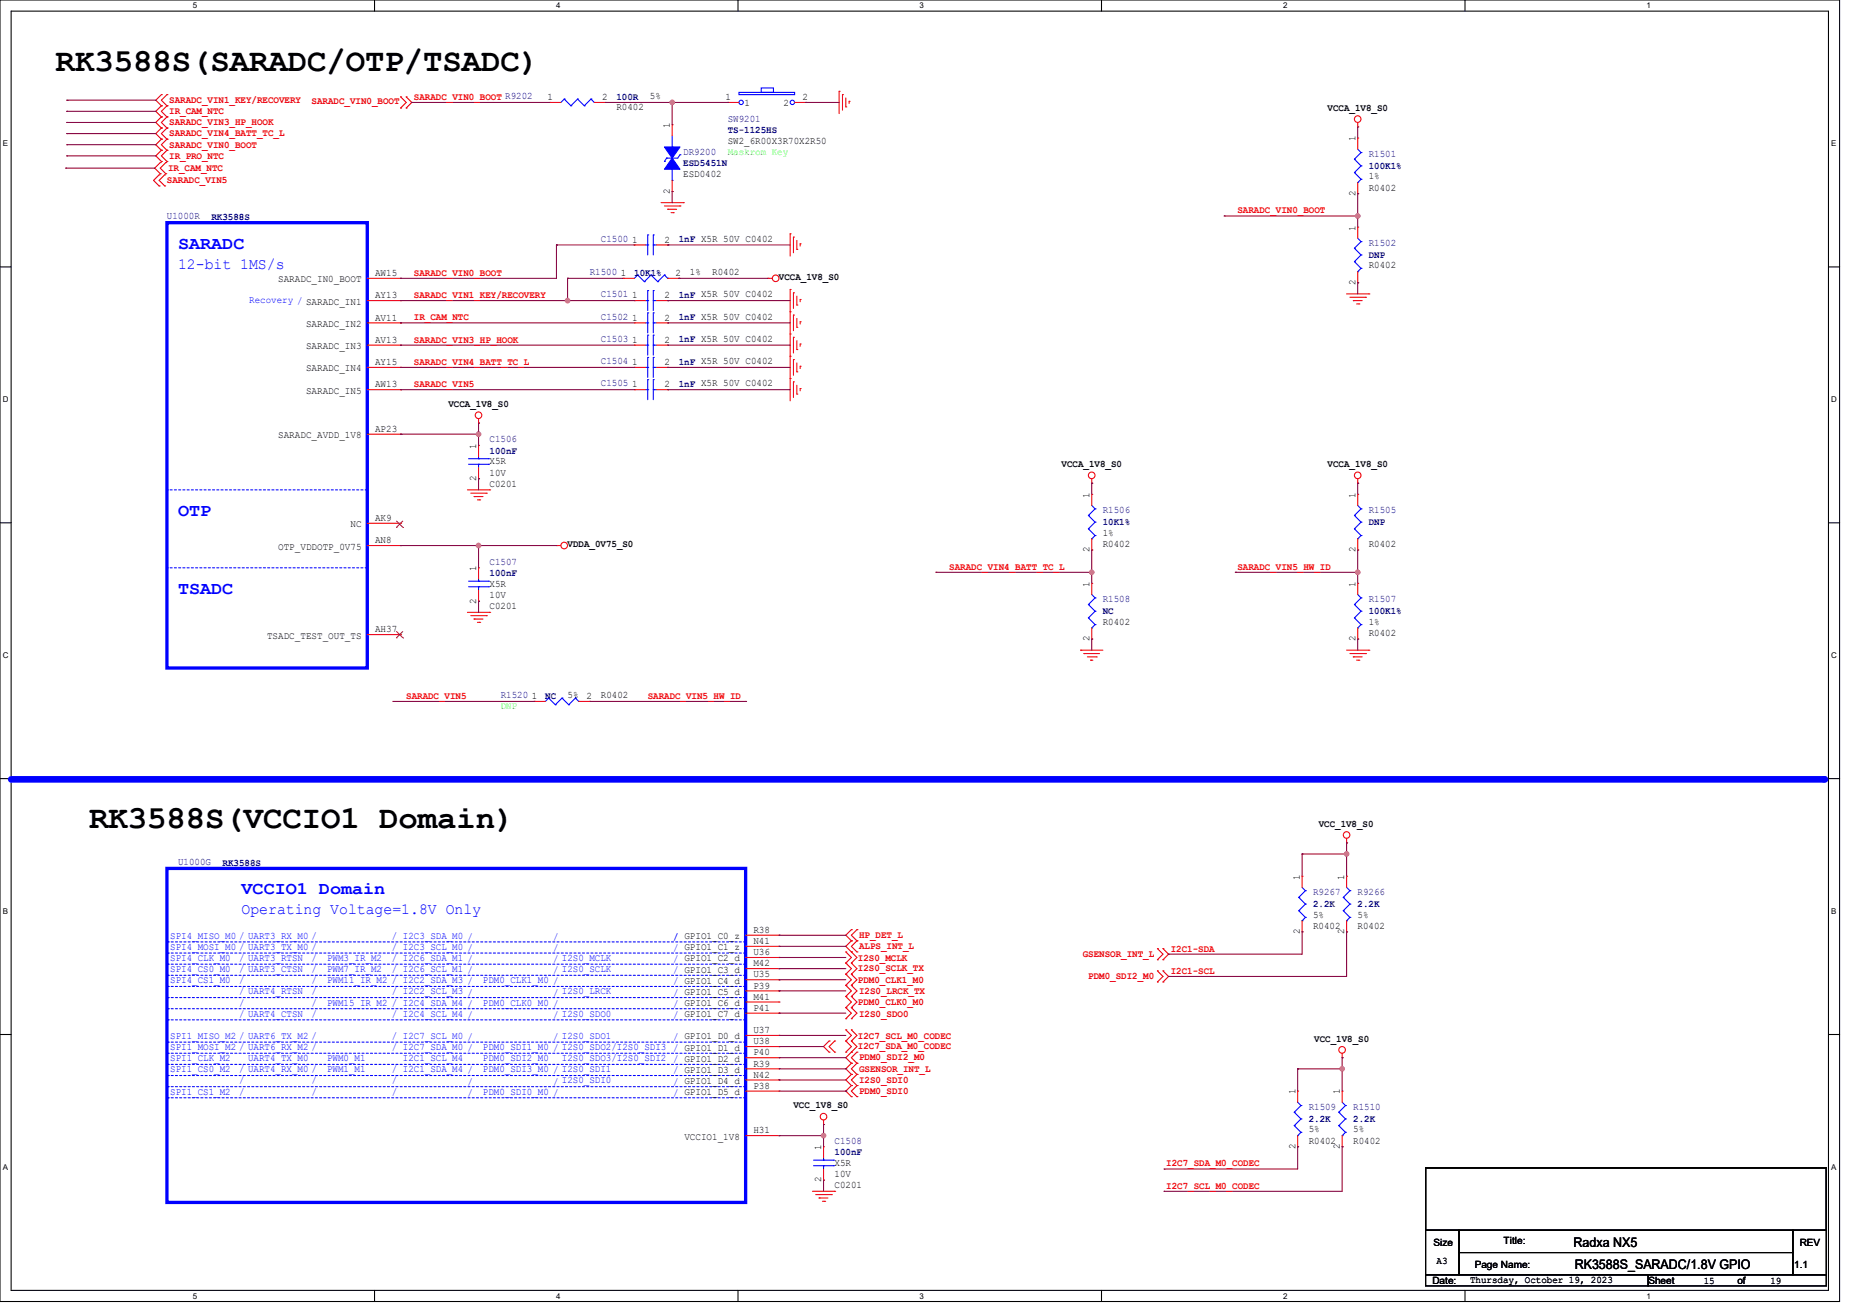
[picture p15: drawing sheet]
<svg xmlns="http://www.w3.org/2000/svg" width="297mm" height="210mm" viewBox="0 0 297 210" stroke-linecap="round" stroke-linejoin="round" font-family="sans-serif">
<defs><g id="words">
<g font-size="5.2">
<text x="8.9" y="11.4">RK3588S(SARADC/OTP/TSADC)</text>
<text x="14.2" y="132.3">RK3588S(VCCIO1 Domain)</text>
</g>
<g font-size="2.8" fill="#00f">
<text x="28.4" y="39.7">SARADC</text>
<text x="28.4" y="82.4">OTP</text>
<text x="28.4" y="94.8">TSADC</text>
<text x="38.6" y="142.8">VCCIO1 Domain</text>
</g>
<g font-size="2.5" fill="#00f">
<text x="28.4" y="42.9">12-bit 1MS/s</text>
<text x="38.6" y="146">Operating Voltage=1.8V Only</text>
</g>
<g font-size="2.1">
<text x="251.4" y="199.1">Radxa NX5</text>
<text x="251.6" y="202.6">RK3588S_SARADC/1.8V GPIO</text>
</g>
<g font-size="1.6" fill="#d50000">
<text x="27" y="16.4">SARADC_VIN1_KEY/RECOVERY</text>
<text x="49.8" y="16.6">SARADC_VIN0_BOOT</text>
<text x="27" y="20">SARADC_VIN3_HP_HOOK</text>
<text x="27" y="18.2">IR_CAM_NTC</text>
<text x="27" y="23.6">SARADC_VIN0_BOOT</text>
<text x="27" y="21.8">SARADC_VIN4_BATT_TC_L</text>
<text x="26.7" y="29.3">SARADC_VIN5</text>
<text x="26.8" y="27.3">IR_CAM_NTC</text>
<text x="27" y="25.3">IR_PRO_NTC</text>
<text x="137.3" y="149.8">HP_DET_L</text>
<text x="137.1" y="155.1">I2S0_SCLK_TX</text>
<text x="137.1" y="153.5">I2S0_MCLK</text>
<text x="137.3" y="151.6">ALPS_INT_L</text>
<text x="173" y="152.8">GSENSOR_INT_L</text>
<text x="137.1" y="156.9">PDM0_CLK1_M0</text>
<text x="137.1" y="160.5">PDM0_CLK0_M0</text>
<text x="137.3" y="158.7">I2S0_LRCK_TX</text>
<text x="173.9" y="156.4">PDM0_SDI2_M0</text>
<text x="137.1" y="167.6">I2C7_SDA_M0_CODEC</text>
<text x="137.1" y="166">I2C7_SCL_M0_CODEC</text>
<text x="137.3" y="162.4">I2S0_SDO0</text>
<text x="137.3" y="172.9">I2S0_SDI0</text>
<text x="137.3" y="169.4">PDM0_SDI2_M0</text>
<text x="137.3" y="171.1">GSENSOR_INT_L</text>
<text x="137.3" y="174.7">PDM0_SDI0</text>
</g>
<g font-size="1.6" fill="#f00">
<text x="66.1" y="15.9">SARADC_VIN0_BOOT R9202</text>
<text x="197.7" y="34.1">SARADC_VIN0_BOOT</text>
<text x="66.1" y="44">SARADC_VIN0_BOOT</text>
<text x="66.1" y="47.6">SARADC_VIN1_KEY/RECOVERY</text>
<text x="66.1" y="51.1">IR_CAM_NTC</text>
<text x="66.1" y="54.7">SARADC_VIN3_HP_HOOK</text>
<text x="66.1" y="58.3">SARADC_VIN4_BATT_TC_L</text>
<text x="66.1" y="61.8">SARADC_VIN5</text>
<text x="151.7" y="91">SARADC_VIN4_BATT_TC_L</text>
<text x="197.7" y="91">SARADC_VIN5_HW_ID</text>
<text x="64.9" y="111.6">SARADC_VIN5</text>
<text x="103.5" y="111.6">SARADC_VIN5_HW_ID</text>
<text x="187" y="152">I2C1-SDA</text>
<text x="187" y="155.6">I2C1-SCL</text>
<text x="186.3" y="186.3">I2C7_SDA_M0_CODEC</text>
<text x="186.3" y="189.8">I2C7_SCL_M0_CODEC</text>
</g>
<g font-size="1.6">
<text x="87.5" y="16">1</text>
<text x="96.2" y="16">2</text>
<text x="98.5" y="17.6">R0402</text>
<text x="103.8" y="15.9">5%</text>
<text x="115.9" y="16">1</text>
<text x="118.9" y="17">1</text>
<text x="125.2" y="17">2</text>
<text x="128.2" y="16">2</text>
<text x="212.1" y="17.7">VCCA_1V8_S0</text>
<text x="107" y="20.5" transform="rotate(-90 107 20.5)">1</text>
<text x="116.3" y="23">SW2_6R00X3R70X2R50</text>
<text x="216.5" y="22.6" transform="rotate(-90 216.5 22.6)">1</text>
<text x="109.2" y="28.3">ESD0402</text>
<text x="218.7" y="28.6">1%</text>
<text x="107" y="31" transform="rotate(-90 107 31)">2</text>
<text x="216.5" y="31.3" transform="rotate(-90 216.5 31.3)">2</text>
<text x="218.7" y="30.4">R0402</text>
<text x="101" y="38.7">1</text>
<text x="106.1" y="38.7">2</text>
<text x="216.5" y="36.8" transform="rotate(-90 216.5 36.8)">1</text>
<text x="44.4" y="45.1">SARADC_IN0_BOOT</text>
<text x="59.9" y="44.1">AW15</text>
<text x="59.9" y="47.6">AY13</text>
<text x="99.2" y="44.1">1</text>
<text x="101" y="47.6">1</text>
<text x="106.1" y="47.6">2</text>
<text x="107.9" y="44.1">2</text>
<text x="110.2" y="43.9">1%</text>
<text x="113.8" y="43.9">R0402</text>
<text x="124.5" y="44.7">VCCA_1V8_S0</text>
<text x="216.5" y="45.5" transform="rotate(-90 216.5 45.5)">2</text>
<text x="218.7" y="42.9">R0402</text>
<text x="48.9" y="52.2">SARADC_IN2</text>
<text x="59.9" y="51.2">AV11</text>
<text x="101" y="51.2">1</text>
<text x="106.1" y="51.2">2</text>
<text x="48.9" y="55.8">SARADC_IN3</text>
<text x="48.9" y="59.3">SARADC_IN4</text>
<text x="59.9" y="54.7">AV13</text>
<text x="59.9" y="58.3">AY15</text>
<text x="101" y="58.3">1</text>
<text x="101" y="54.7">1</text>
<text x="106.1" y="58.3">2</text>
<text x="106.1" y="54.7">2</text>
<text x="48.9" y="62.9">SARADC_IN5</text>
<text x="59.9" y="61.9">AW13</text>
<text x="71.6" y="65">VCCA_1V8_S0</text>
<text x="101" y="61.9">1</text>
<text x="106.1" y="61.9">2</text>
<text x="44.4" y="70">SARADC_AVDD_1V8</text>
<text x="59.9" y="69">AP23</text>
<text x="76.1" y="71.7" transform="rotate(-90 76.1 71.7)">1</text>
<text x="76.1" y="76.8" transform="rotate(-90 76.1 76.8)">2</text>
<text x="78.2" y="77.7">C0201</text>
<text x="78.2" y="74.2">X5R</text>
<text x="78.2" y="75.9">10V</text>
<text x="169.6" y="74.6">VCCA_1V8_S0</text>
<text x="212.1" y="74.6">VCCA_1V8_S0</text>
<text x="59.9" y="83.2">AK9</text>
<text x="174.1" y="79.5" transform="rotate(-90 174.1 79.5)">1</text>
<text x="216.5" y="79.5" transform="rotate(-90 216.5 79.5)">1</text>
<text x="44.4" y="87.8">OTP_VDDOTP_0V75</text>
<text x="56" y="84.2">NC</text>
<text x="59.9" y="86.8">AN8</text>
<text x="90.7" y="87.4">VDDA_0V75_S0</text>
<text x="174.1" y="88.2" transform="rotate(-90 174.1 88.2)">2</text>
<text x="176.2" y="87.3">R0402</text>
<text x="176.2" y="85.5">1%</text>
<text x="216.5" y="88.2" transform="rotate(-90 216.5 88.2)">2</text>
<text x="218.7" y="87.3">R0402</text>
<text x="76.1" y="91.2" transform="rotate(-90 76.1 91.2)">1</text>
<text x="78.2" y="93.7">X5R</text>
<text x="78.2" y="95.5">10V</text>
<text x="174.1" y="93.7" transform="rotate(-90 174.1 93.7)">1</text>
<text x="216.5" y="93.7" transform="rotate(-90 216.5 93.7)">1</text>
<text x="42.7" y="102">TSADC_TEST_OUT_TS</text>
<text x="59.9" y="101">AH37</text>
<text x="76.1" y="96.4" transform="rotate(-90 76.1 96.4)">2</text>
<text x="78.2" y="97.3">C0201</text>
<text x="176.2" y="99.8">R0402</text>
<text x="218.7" y="101.5">R0402</text>
<text x="218.7" y="99.8">1%</text>
<text x="174.1" y="102.4" transform="rotate(-90 174.1 102.4)">2</text>
<text x="216.5" y="102.4" transform="rotate(-90 216.5 102.4)">2</text>
<text x="85" y="111.6">1</text>
<text x="90.7" y="111.5">5%</text>
<text x="93.7" y="111.6">2</text>
<text x="96" y="111.5">R0402</text>
<text x="210.7" y="132">VCC_1V8_S0</text>
<text x="207.7" y="140.5" transform="rotate(-90 207.7 140.5)">1</text>
<text x="214.8" y="140.5" transform="rotate(-90 214.8 140.5)">1</text>
<text x="120.4" y="149">R38</text>
<text x="207.7" y="149.2" transform="rotate(-90 207.7 149.2)">2</text>
<text x="209.8" y="148.3">R0402</text>
<text x="209.8" y="146.5">5%</text>
<text x="214.8" y="149.2" transform="rotate(-90 214.8 149.2)">2</text>
<text x="216.9" y="148.3">R0402</text>
<text x="216.9" y="146.5">5%</text>
<text x="120.4" y="150.8">N41</text>
<text x="120.4" y="152.5">U36</text>
<text x="120.4" y="154.3">M42</text>
<text x="120.4" y="159.6">M41</text>
<text x="120.4" y="157.9">P39</text>
<text x="120.4" y="156.1">U35</text>
<text x="120.4" y="161.4">P41</text>
<text x="120.4" y="165">U37</text>
<text x="120.4" y="166.8">U38</text>
<text x="210" y="166.3">VCC_1V8_S0</text>
<text x="120.4" y="172.1">N42</text>
<text x="120.4" y="170.3">R39</text>
<text x="120.4" y="168.5">P40</text>
<text x="120.4" y="173.9">P38</text>
<text x="126.8" y="177">VCC_1V8_S0</text>
<text x="206.9" y="174.8" transform="rotate(-90 206.9 174.8)">1</text>
<text x="214.1" y="174.8" transform="rotate(-90 214.1 174.8)">1</text>
<text x="109.3" y="182">VCCIO1_1V8</text>
<text x="120.4" y="181">H31</text>
<text x="131.2" y="183.7" transform="rotate(-90 131.2 183.7)">1</text>
<text x="206.9" y="183.5" transform="rotate(-90 206.9 183.5)">2</text>
<text x="209.1" y="182.6">R0402</text>
<text x="209.1" y="180.8">5%</text>
<text x="214.1" y="183.5" transform="rotate(-90 214.1 183.5)">2</text>
<text x="216.2" y="182.6">R0402</text>
<text x="216.2" y="180.8">5%</text>
<text x="131.2" y="188.8" transform="rotate(-90 131.2 188.8)">2</text>
<text x="133.3" y="189.7">C0201</text>
<text x="133.3" y="186.2">X5R</text>
<text x="133.3" y="188">10V</text>
<text x="229" y="199">Size</text>
<text x="229.5" y="201.8">A3</text>
<text x="235.6" y="202.5">Page Name:</text>
<text x="240.2" y="198.6">Title:</text>
<text x="286.6" y="202.5">1.1</text>
<text x="287.5" y="199">REV</text>
<text x="228.9" y="205">Date:</text>
<text x="234.9" y="204.9">Thursday, October 19, 2023</text>
<text x="263.3" y="205">Sheet</text>
<text x="272.2" y="205">15</text>
<text x="277.6" y="205">of</text>
<text x="282.9" y="205">19</text>
</g>
<g font-size="1.6" fill="#000080">
<text x="98.5" y="15.9">100R</text>
<text x="116.3" y="19.4">SW9201</text>
<text x="116.3" y="21.3">TS-1125HS</text>
<text x="109.2" y="24.7">DR9200</text>
<text x="109.2" y="26.6">ESD5451N</text>
<text x="218.7" y="25.1">R1501</text>
<text x="218.7" y="26.9">100K1%</text>
<text x="26.7" y="35.1">U1000R</text>
<text x="33.8" y="35.1">RK3588S</text>
<text x="96" y="38.6">C1500</text>
<text x="108.4" y="38.7">1nF X5R 50V C0402</text>
<text x="218.7" y="39.3">R1502</text>
<text x="218.7" y="41.2">DNP</text>
<text x="94.2" y="43.9">R1500</text>
<text x="96" y="47.5">C1501</text>
<text x="101.3" y="44">10K1%</text>
<text x="108.4" y="47.6">1nF X5R 50V C0402</text>
<text x="96" y="51.1">C1502</text>
<text x="108.4" y="51.1">1nF X5R 50V C0402</text>
<text x="96" y="58.2">C1504</text>
<text x="96" y="54.6">C1503</text>
<text x="108.4" y="58.2">1nF X5R 50V C0402</text>
<text x="108.4" y="54.7">1nF X5R 50V C0402</text>
<text x="96" y="61.7">C1505</text>
<text x="108.4" y="61.8">1nF X5R 50V C0402</text>
<text x="78.2" y="70.6">C1506</text>
<text x="78.2" y="72.5">100nF</text>
<text x="176.2" y="82">R1506</text>
<text x="176.2" y="83.8">10K1%</text>
<text x="218.7" y="82">R1505</text>
<text x="218.7" y="83.8">DNP</text>
<text x="78.2" y="90.2">C1507</text>
<text x="78.2" y="92">100nF</text>
<text x="176.2" y="96.2">R1508</text>
<text x="176.2" y="98.1">NC</text>
<text x="218.7" y="96.2">R1507</text>
<text x="218.7" y="98.1">100K1%</text>
<text x="80" y="111.5">R1520</text>
<text x="87.1" y="111.6">NC</text>
<text x="28.4" y="138.2">U1000G</text>
<text x="35.6" y="138.2">RK3588S</text>
<text x="209.8" y="143">R9267</text>
<text x="216.9" y="143">R9266</text>
<text x="209.8" y="144.8">2.2K</text>
<text x="216.9" y="144.8">2.2K</text>
<text x="209.1" y="177.3">R1509</text>
<text x="209.1" y="179.1">2.2K</text>
<text x="216.2" y="177.3">R1510</text>
<text x="216.2" y="179.1">2.2K</text>
<text x="133.3" y="182.6">C1508</text>
<text x="133.3" y="184.5">100nF</text>
</g>
<g font-size="1.6" fill="#0f0">
<text x="116.3" y="24.7">Maskrom Key</text>
<text x="80" y="113.3">DNP</text>
</g>
<g font-size="1.6" fill="#00f">
<text x="39.8" y="48.4">Recovery / SARADC_IN1</text>
<text x="27.2" y="149.9">SPI4_MISO_M0 / UART3_RX_M0 /</text>
<text x="62.6" y="149.9">/ I2C3_SDA_M0 /</text>
<text x="27.2" y="151.7">SPI4_MOSI_M0 / UART3_TX_M0 /</text>
<text x="27.2" y="153.5">SPI4_CLK_M0</text>
<text x="27.2" y="155.2">SPI4_CS0_M0</text>
<text x="38.2" y="153.5">/ UART3_RTSN</text>
<text x="38.2" y="155.2">/ UART3_CTSN</text>
<text x="49.8" y="153.5">/</text>
<text x="49.8" y="155.2">/</text>
<text x="52.3" y="153.5">PWM3_IR_M2</text>
<text x="52.3" y="155.2">PWM7_IR_M2</text>
<text x="62.6" y="151.7">/ I2C3_SCL_M0 /</text>
<text x="62.6" y="153.5">/ I2C6_SDA_M1 /</text>
<text x="62.6" y="155.2">/ I2C6_SCL_M1 /</text>
<text x="88.4" y="150.1">/</text>
<text x="88.4" y="151.9">/</text>
<text x="88.4" y="153.6">/ I2S0_MCLK</text>
<text x="88.4" y="155.4">/ I2S0_SCLK</text>
<text x="107.6" y="150.1">/ GPIO1_C0_z</text>
<text x="107.6" y="150.1">/</text>
<text x="107.6" y="151.9">/ GPIO1_C1_z</text>
<text x="107.6" y="153.6">/ GPIO1_C2_d</text>
<text x="107.6" y="155.4">/ GPIO1_C3_d</text>
<text x="27.2" y="157">SPI4_CS1_M0</text>
<text x="38.2" y="157">/</text>
<text x="38.2" y="158.8">/ UART4_RTSN</text>
<text x="38.2" y="160.6">/</text>
<text x="49.8" y="157">/</text>
<text x="49.8" y="158.8">/</text>
<text x="49.8" y="160.6">/</text>
<text x="52.3" y="157">PWM11_IR_M2 / I2C2_SDA_M3 /</text>
<text x="52.3" y="160.6">PWM15_IR_M2 / I2C4_SDA_M4 /</text>
<text x="62.6" y="158.8">/ I2C2_SCL_M3 /</text>
<text x="77.2" y="157">PDM0_CLK1_M0 /</text>
<text x="77.2" y="160.6">PDM0_CLK0_M0 /</text>
<text x="88.4" y="159">/ I2S0_LRCK</text>
<text x="107.6" y="157.2">/ GPIO1_C4_d</text>
<text x="107.6" y="159">/ GPIO1_C5_d</text>
<text x="107.6" y="160.8">/ GPIO1_C6_d</text>
<text x="27.2" y="167.7">SPI1_MOSI_M2 / UART6_RX_M2 /</text>
<text x="27.2" y="165.9">SPI1_MISO_M2 / UART6_TX_M2 /</text>
<text x="38.2" y="162.4">/ UART4_CTSN</text>
<text x="49.8" y="162.4">/</text>
<text x="62.6" y="167.7">/ I2C7_SDA_M0 /</text>
<text x="62.6" y="162.4">/ I2C4_SCL_M4 /</text>
<text x="62.6" y="165.9">/ I2C7_SCL_M0 /</text>
<text x="77.2" y="167.7">PDM0_SDI1_M0 / I2S0_SDO2/I2S0_SDI3 / GPIO1_D1_d</text>
<text x="88.4" y="162.5">/ I2S0_SDO0</text>
<text x="88.4" y="166.1">/ I2S0_SDO1</text>
<text x="107.6" y="162.5">/ GPIO1_C7_d</text>
<text x="107.6" y="166.1">/ GPIO1_D0_d</text>
<text x="27.2" y="171.2">SPI1_CS0_M2</text>
<text x="27.2" y="169.5">SPI1_CLK_M2</text>
<text x="38.2" y="171.2">/ UART4_RX_M0 /</text>
<text x="38.2" y="173">/</text>
<text x="39.6" y="169.5">UART4_TX_M0</text>
<text x="49.8" y="173">/</text>
<text x="52.3" y="171.2">PWM1_M1</text>
<text x="52.3" y="169.5">PWM0_M1</text>
<text x="62.6" y="171.2">/ I2C1_SDA_M4 /</text>
<text x="62.6" y="173">/</text>
<text x="64.4" y="169.5">I2C1_SCL_M4</text>
<text x="74.7" y="173.2">/</text>
<text x="77.2" y="171.2">PDM0_SDI3_M0 / I2S0_SDI1</text>
<text x="77.2" y="169.5">PDM0_SDI2_M0</text>
<text x="88.4" y="173.2">/ I2S0_SDI0</text>
<text x="89.8" y="169.5">I2S0_SDO3/I2S0_SDI2 / GPIO1_D2_d</text>
<text x="107.6" y="171.4">/ GPIO1_D3_d</text>
<text x="107.6" y="173.2">/ GPIO1_D4_d</text>
<text x="27.2" y="174.8">SPI1_CS1_M2</text>
<text x="38.2" y="174.8">/</text>
<text x="49.8" y="174.8">/</text>
<text x="62.6" y="174.8">/</text>
<text x="74.7" y="175">/</text>
<text x="77.2" y="174.8">PDM0_SDI0_M0 /</text>
<text x="107.6" y="175">/ GPIO1_D5_d</text>
</g>
<g font-size="1.3">
<text x="30.8" y="1.3">5</text>
<text x="88.9" y="1.3">4</text>
<text x="146.9" y="1.3">3</text>
<text x="205" y="1.3">2</text>
<text x="263.1" y="1.3">1</text>
<text x=".4" y="23.4">E</text>
<text x="292.5" y="23.4">E</text>
<text x=".4" y="64.2">D</text>
<text x="292.5" y="64.2">D</text>
<text x=".4" y="105.1">C</text>
<text x="292.5" y="105.1">C</text>
<text x=".4" y="145.9">B</text>
<text x="292.5" y="145.9">B</text>
<text x=".4" y="186.8">A</text>
<text x="292.5" y="186.8">A</text>
<text x="30.8" y="207.4">5</text>
<text x="88.9" y="207.4">4</text>
<text x="146.9" y="207.4">3</text>
<text x="205" y="207.4">2</text>
<text x="263.1" y="207.4">1</text>
</g>
</g></defs>
<path d="M0 0h293.9v207.8h-293.9zM1.8 1.8h290.3v204.3h-290.3z" fill="none" stroke="#000" stroke-width=".17"/>
<g fill="#fff">
<path d="M30.8 .2h.7v1.4h-.7z"/>
<path d="M30.8 206.2h.7v1.5h-.7z"/>
</g>
<path d="M59.8 0v1.8M59.8 206.1v1.7" fill="none" stroke="#000" stroke-width=".17"/>
<g fill="#fff">
<path d="M88.9 .2h.7v1.4h-.7z"/>
<path d="M88.9 206.2h.7v1.5h-.7z"/>
</g>
<path d="M117.9 0v1.8M117.9 206.1v1.7" fill="none" stroke="#000" stroke-width=".17"/>
<g fill="#fff">
<path d="M146.9 .2h.7v1.4h-.7z"/>
<path d="M146.9 206.2h.7v1.5h-.7z"/>
</g>
<path d="M176 0v1.8M176 206.1v1.7" fill="none" stroke="#000" stroke-width=".17"/>
<g fill="#fff">
<path d="M205 .2h.7v1.4h-.7z"/>
<path d="M205 206.2h.7v1.5h-.7z"/>
</g>
<path d="M234.1 0v1.8M234.1 206.1v1.7" fill="none" stroke="#000" stroke-width=".17"/>
<g fill="#fff">
<path d="M263.1 .2h.7v1.4h-.7z"/>
<path d="M263.1 206.2h.7v1.5h-.7z"/>
<path d="M.4 22.2h.9v1.4h-.9z"/>
<path d="M292.6 22.2h.8v1.4h-.8z"/>
<path d="M.4 63.1h1v1.4h-1z"/>
<path d="M292.6 63.1h.9v1.4h-.9z"/>
</g>
<path d="M0 42.6h1.8M292.1 42.6h1.8" fill="none" stroke="#000" stroke-width=".17"/>
<g fill="#fff">
<path d="M.4 103.9h1v1.4h-1z"/>
<path d="M292.6 103.9h.9v1.4h-.9z"/>
</g>
<path d="M0 83.5h1.8M292.1 83.5h1.8" fill="none" stroke="#000" stroke-width=".17"/>
<g fill="#fff">
<path d="M.4 144.8h.9v1.4h-.9z"/>
<path d="M292.6 144.8h.8v1.4h-.8z"/>
</g>
<path d="M0 124.3h1.8M292.1 124.3h1.8" fill="none" stroke="#000" stroke-width=".17"/>
<g fill="#fff">
<path d="M.4 185.6h.9v1.4h-.9z"/>
<path d="M292.6 185.6h.8v1.4h-.8z"/>
</g>
<path d="M0 165.2h1.8M292.1 165.2h1.8" fill="none" stroke="#000" stroke-width=".17"/>
<path d="M1.8 124.5h289.6" fill="none" stroke="#00f" stroke-width="1.1"/>
<circle cx="291.4" cy="124.5" r=".53" fill="#00f"/>
<g fill="none" stroke="#f00" stroke-width=".17">
<path d="M87.8 16.4h.1M87.8 16.4h1.8M94.9 16.4h1.8M96.7 16.4h.1M107.4 19.9h.1M107.4 19.9v1.8M116.3 16.4h.1M116.3 16.4h1.8M126.9 16.4h1.8M128.7 16.4h.1M134.1 14.6h.1M134.1 14.6v3.5"/>
<path d="M134.6 15.1h.1M134.6 15.1v2.5M135.1 17.1h.1M135.1 15.6v1.5M135.7 16.2h.1M135.7 16.2v.3M216.9 19.6v.7M101.3 39.1h.1M101.3 39.1h1.8M104.9 39.1h1.8M105.6 32.4h3.6M106.2 32.9h2.4"/>
<path d="M106.7 33.4h.1M106.7 39.1h.1M106.7 33.4h1.4M107.2 34h.4M107.4 30.6h.1M107.4 28.8v1.8M107.6 34h.1M108.6 32.9h.1M109.2 32.4h.1M126.2 37.3h.1M126.2 37.3v3.6M126.8 37.9h.1"/>
<path d="M126.8 37.9v2.5M127.3 39.8h.1M127.3 38.4v1.4M127.8 38.9h.1M127.8 38.9v.4M216.9 20.3h.1M216.9 36.3h.1M216.9 22h.1M216.9 30.9h.1M216.9 22v1.8M216.9 29.2v1.7M216.9 36.3v1.7"/>
<path d="M58.7 44.4h5.3M58.7 48h5.3M58.7 51.6h5.3M58.7 58.7h5.3M58.7 55.1h5.3M64 44.4h.1M64 48h.1M64 51.6h.1M64 55.1h.1M64 58.7h.1M99.6 44.4h.1M99.6 44.4h1.7"/>
<path d="M101.3 51.6h.1M101.3 58.7h.1M101.3 55.1h.1M101.3 48h.1M101.3 48h1.8M101.3 51.6h1.8M101.3 58.7h1.8M101.3 55.1h1.8M104.9 48h1.8M104.9 51.6h1.8M104.9 58.7h1.8M104.9 55.1h1.8"/>
<path d="M106.7 51.6h.1M106.7 58.7h.1M106.7 55.1h.1M106.7 48h.1M106.7 44.4h1.8M108.5 44.4h.1M122.7 44.4h.1M122.7 44.4h.7M126.2 46.2h.1M126.2 49.8h.1M126.2 53.3h.1M126.2 56.9h.1"/>
<path d="M126.2 46.2v17.8M126.8 46.8h.1M126.8 50.3h.1M126.8 53.9h.1M126.8 57.4h.1M126.8 46.8v2.5M126.8 50.3v2.5M126.8 53.9v2.5M126.8 57.4v2.5M127.3 48.7h.1M127.3 52.3h.1M127.3 55.8h.1"/>
<path d="M127.3 59.4h.1M127.3 47.3v1.4M127.3 50.9v1.4M127.3 54.4v1.4M127.3 58v1.4M127.8 47.8h.1M127.8 51.4h.1M127.8 54.9h.1M127.8 58.5h.1M127.8 47.8v.4M127.8 51.4v.3M127.8 54.9v.4"/>
<path d="M127.8 58.5v.4M215.1 46.9h3.6M215.7 47.5h2.5M216.2 48h.1M216.2 48h1.4M216.7 48.5h.4M216.9 45.2h.1M216.9 43.4v1.8M217.1 48.5h.1M218.2 47.5h.1M218.7 46.9h.1M58.7 62.2h5.3"/>
<path d="M58.7 69.3h5.3M64 62.2h.1M64 69.3h.1M74.7 78.2h3.5M75.2 78.8h2.5M75.7 79.3h.1M75.7 79.3h1.5M76.3 79.8h.3M76.5 67.6h.1M76.5 71.1h.1M76.5 76.5h.1M76.5 66.9v.7"/>
<path d="M76.5 71.1v1.8M76.5 74.7v1.8M76.6 79.8h.1M77.7 78.8h.1M78.2 78.2h.1M101.3 62.2h.1M101.3 62.2h1.8M104.9 62.2h1.8M106.7 62.2h.1M126.2 60.5h.1M126.8 61h.1M126.8 61v2.5"/>
<path d="M127.3 62.9h.1M127.3 61.5v1.4M127.8 62.1h.1M127.8 62.1v.3M174.4 77.2h.1M174.4 78.9h.1M174.4 76.5v.7M174.4 78.9v1.8M216.9 77.2h.1M216.9 78.9h.1M216.9 76.5v.7M216.9 78.9v1.8"/>
<path d="M58.7 87.1h5.3M58.7 83.6h5.3M64 83.6h.1M64 87.1h.1M74.7 97.8h3.5M75.2 98.3h2.5M75.7 98.9h.1M75.7 98.9h1.5M76.3 99.4h.3M76.5 90.7h.1M76.5 96h.1M76.5 90.7v1.8"/>
<path d="M76.5 94.2v1.8M76.6 99.4h.1M77.7 98.3h.1M78.2 97.8h.1M88.9 87.1h.1M88.9 87.1h.7M174.4 93.2h.1M174.4 87.8h.1M174.4 86.1v1.7M174.4 93.2v1.7M216.9 87.8h.1M216.9 93.2h.1"/>
<path d="M216.9 86.1v1.7M216.9 93.2v1.7M58.7 101.3h5.3M64 101.3h.1M85.3 112h.1M85.3 112h1.8M92.5 112h1.7M94.2 112h.1M172.6 103.8h.1M172.6 103.8h3.6M173.2 104.4h.1M173.2 104.4h2.5"/>
<path d="M173.7 104.9h1.4M174.2 105.4h.1M174.2 105.4h.4M174.4 102.1h.1M174.4 100.3v1.8M175.1 104.9h.1M215.1 103.8h3.6M215.7 104.4h2.5M216.2 104.9h.1M216.2 104.9h1.4M216.7 105.4h.4M216.9 102.1h.1"/>
<path d="M216.9 100.3v1.8M217.1 105.4h.1M218.2 104.4h.1M218.7 103.8h.1M208 139.9h.1M208 139.9v1.8M215.1 134.6h.1M215.1 139.9h.1M215.1 133.9v.7M215.1 139.9v1.8M119.1 149.4h5.4M119.1 151.1h5.4"/>
<path d="M119.1 158.2h5.4M119.1 152.9h5.4M119.1 156.5h5.4M119.1 154.7h5.4M124.5 149.4h.1M124.5 151.1h.1M124.5 158.2h.1M124.5 152.9h.1M124.5 156.5h.1M124.5 154.7h.1M208 148.8h.1M208 147v1.8"/>
<path d="M215.1 148.8h.1M215.1 147v1.8M119.1 160h5.4M119.1 172.5h5.4M119.1 170.7h5.4M119.1 161.8h5.4M119.1 165.4h5.4M119.1 167.1h5.4M119.1 168.9h5.4M119.1 174.2h5.4M124.5 160h.1M124.5 172.5h.1"/>
<path d="M124.5 170.7h.1M124.5 161.8h.1M124.5 165.4h.1M124.5 167.1h.1M124.5 168.9h.1M124.5 174.2h.1M131.6 179.6h.1M131.6 178.9v.7M207.3 174.2h.1M207.3 174.2v1.8M214.4 168.9h.1M214.4 174.2h.1"/>
<path d="M214.4 168.2v.7M214.4 174.2v1.8M119.1 181.4h5.4M124.5 181.4h.1M129.8 190.2h3.5M130.3 190.8h2.5M130.9 191.3h.1M130.9 191.3h1.4M131.4 191.8h.4M131.6 183.1h.1M131.6 188.5h.1M131.6 183.1v1.8"/>
<path d="M131.6 186.7v1.8M131.8 191.8h.1M132.8 190.8h.1M133.3 190.2h.1M207.3 183.1h.1M207.3 181.4v1.7M214.4 183.1h.1M214.4 181.4v1.7"/>
<circle cx="216.9" cy="19" r=".53"/>
<circle cx="123.9" cy="44.4" r=".53"/>
<circle cx="76.4" cy="66.3" r=".53"/>
<circle cx="174.4" cy="75.9" r=".53"/>
<circle cx="216.9" cy="75.9" r=".53"/>
<circle cx="90.1" cy="87.1" r=".53"/>
<circle cx="215.1" cy="133.3" r=".52"/>
<circle cx="131.6" cy="178.3" r=".53"/>
<circle cx="214.4" cy="167.7" r=".53"/>
</g>
<g fill="none" stroke="#d50000" stroke-width=".17">
<path d="M25.8 18.7h.1M25.8 16.9h.1M25.8 15.1h.1M25.8 18.7l-.9 .9 .9 .8M25.8 16.9l-.9 .9 .9 .9M25.8 15.1l-.9 .9 .9 .9M26.7 18.7h.1M26.7 16.9h.1M26.7 15.1h.1M26.7 18.7l-.9 .9 .9 .8M26.7 16.9l-.9 .9 .9 .9M26.7 15.1l-.9 .9 .9 .9"/>
<path d="M64 15.5h.1M64 17.3h.1M64 15.5l.9 .9-.9 .9M64.9 17.3h.1M64.9 15.5h.1M64.9 15.5l.9 .9-.9 .9M25.4 27.9h.1M25.4 29.7h.1M25.4 27.9l-.9 .9 .9 .9M25.6 26h.1M25.6 27.7h.1M25.6 26l-.9 .8 .9 .9"/>
<path d="M25.8 20.4h.1M25.8 22.2h.1M25.8 24h.1M25.8 25.8h.1M25.8 22.2l-.9 .9 .9 .9M25.8 24l-.9 .9 .9 .9M25.8 20.4l-.9 .9 .9 .9M26.3 29.7h.1M26.3 27.9h.1M26.3 27.9l-.9 .9 .9 .9M26.5 27.7h.1M26.5 26h.1"/>
<path d="M26.5 26l-.9 .8 .9 .9M26.7 20.4h.1M26.7 24h.1M26.7 22.2h.1M26.7 25.8h.1M26.7 22.2l-.9 .9 .9 .9M26.7 24l-.9 .9 .9 .9M26.7 20.4l-.9 .9 .9 .9M135.1 155.6h.1M135.1 153.8h.1M135.1 152h.1M135.1 159.1h.1"/>
<path d="M135.1 157.4h.1M135.1 153.8l.9 .9-.9 .9M135.1 152l.9 .9-.9 .9M135.1 157.4l.9 .8-.9 .9M135.1 155.6l.9 .9-.9 .9M135.1 159.1l.9 .9-.9 .9M136 155.6h.1M136 153.8h.1M136 152h.1M136 159.1h.1M136 157.4h.1M136 148.5h.1"/>
<path d="M136 150.2h.1M136 153.8l.9 .9-.9 .9M136 150.2l-.9 .9 1.8 1.8-.9 .9M136 157.4l.9 .8-.9 .9M136 155.6l.9 .9-.9 .9M136 159.1l.9 .9-.9 .9M136 148.5l-.9 .9 .9 .8M136.9 150.2h.1M136.9 148.5h.1M136.9 152h.1M136.9 148.5l-.9 .9 .9 .8M136.9 150.2l-.9 .9 .9 .9"/>
<path d="M184.9 153.3h.1M184.9 151.5h.1M184.9 156.8h.1M184.9 155h.1M184.9 151.5l.9 .9-.9 .9M184.9 155l.9 .9-.9 .9M185.8 151.5h.1M185.8 153.3h.1M185.8 155h.1M185.8 156.8h.1M185.8 151.5l.9 .9-.9 .9M185.8 155l.9 .9-.9 .9"/>
<path d="M132.5 166.2h.1M132.5 168h.1M132.5 166.2l-.9 .9 .9 .9M133.3 168h.1M133.3 166.2h.1M133.3 166.2l-.8 .9 .8 .9M135.1 162.7h.1M135.1 160.9h.1M135.1 168h.1M135.1 166.2h.1M135.1 164.5h.1M135.1 160.9l.9 .9-.9 .9"/>
<path d="M135.1 166.2l.9 .9-.9 .9M135.1 164.5l.9 .9-.9 .8M136 171.6h.1M136 173.4h.1M136 162.7h.1M136 160.9h.1M136 175.1h.1M136 168h.1M136 169.8h.1M136 166.2h.1M136 164.5h.1M136 171.6l-.9 .9 .9 .9"/>
<path d="M136 160.9l.9 .9-.9 .9M136 173.4l-.9 .8 .9 .9M136 166.2l.9 .9-1.8 1.8 .9 .9M136 169.8l-.9 .9 .9 .9M136 164.5l.9 .9-.9 .8M136.9 173.4h.1M136.9 171.6h.1M136.9 175.1h.1M136.9 169.8h.1M136.9 168h.1M136.9 171.6l-.9 .9 .9 .9M136.9 173.4l-.9 .8 .9 .9"/>
<path d="M136.9 168l-.9 .9 .9 .9M136.9 169.8l-.9 .9 .9 .9"/>
</g>
<path d="M227.8 186.5h64v10h-64zM227.8 196.5h5.3v7.1h-5.3zM233.1 196.5h53.3v3.5h-53.3zM286.4 196.5h5.4v7.1h-5.4zM227.8 203.6h35.5v1.8h-35.5zM233.1 200h53.3v3.6h-53.3zM263.3 203.6h28.5v1.8h-28.5z" fill="none" stroke="#000" stroke-width=".17"/>
<g fill="none" stroke="#00f" stroke-width=".17">
<path d="M90.1 15.8h.1M90.1 15.8l-.5 .6M90.1 15.8l1.1 1.1M91.2 16.9h.1M92.3 15.8h.1M92.3 15.8l-1.1 1.1M92.3 15.8l1 1.1M93.3 16.9h.1M94.4 15.8h.1M94.4 15.8l-1.1 1.1M94.4 15.8l.5 .6M94.9 16.4h.1"/>
<path d="M118.1 14.8h8.8v.3h-8.8zM121.6 14h2v.8h-2zM103.1 39.1h.4M103.5 39.1h.1M103.5 37.5h.1M103.5 37.5v3.2M104.4 37.5h.1M104.4 39.1h.1M104.4 37.5v3.2M104.4 39.1h.5M106.2 25.8h.1M106.5 25.3h.1"/>
<path d="M106.5 25.3l-.3 .5M107.4 23.5h.1M107.4 28.8h.1M107.4 21.7v1.8M107.4 27v1.8M108.6 24.7h.1M108.6 24.7l-.3 .6h-1.8M216.4 39.6h.1M216.4 25.4h.1M216.4 27.6h.1M216.4 39.6l1 1.1M216.4 25.4l1 1.1"/>
<path d="M216.4 27.6l1 1M216.9 29.2h.1M216.9 38l.5 .6M216.9 23.8l.5 .6M217.4 38.6h.1M217.4 24.4h.1M217.4 26.5h.1M217.4 28.6h.1M217.4 38.6l-1 1M217.4 24.4l-1 1M217.4 26.5l-1 1.1M217.4 28.6l-.5 .6"/>
<path d="M101.9 43.9h.1M101.9 43.9l-.6 .5M101.9 43.9l1 1.1M102.9 45h.1M103.1 51.6h.4M103.1 58.7h.4M103.1 55.1h.4M103.1 48h.4M103.5 51.6h.1M103.5 50h.1M103.5 58.7h.1M103.5 57.1h.1"/>
<path d="M103.5 55.1h.1M103.5 53.5h.1M103.5 48h.1M103.5 46.4h.1M103.5 46.4v3.2M103.5 50v3.2M103.5 53.5v3.2M103.5 57.1v3.2M104 43.9h.1M104 43.9l-1.1 1.1M104 43.9l1.1 1.1M104.4 50h.1"/>
<path d="M104.4 51.6h.1M104.4 57.1h.1M104.4 58.7h.1M104.4 53.5h.1M104.4 55.1h.1M104.4 46.4h.1M104.4 48h.1M104.4 51.6h.5M104.4 46.4v3.2M104.4 50v3.2M104.4 53.5v3.2M104.4 57.1v3.2"/>
<path d="M104.4 58.7h.5M104.4 55.1h.5M104.4 48h.5M105.1 45h.1M106.2 43.9h.1M106.2 43.9l-1.1 1.1M106.2 43.9l.5 .5M106.7 44.4h.1M216.4 41.8h.1M216.4 41.8l1 1.1M216.9 43.4h.1M217.4 40.7h.1"/>
<path d="M217.4 42.9h.1M217.4 40.7l-1 1.1M217.4 42.9l-.5 .5M74.9 74.1h3.2M74.9 73.3h3.2M76.5 73.3h.1M76.5 74.1h.1M76.5 72.9v.4M76.5 74.1v.6M78.1 74.1h.1M78.1 73.3h.1M103.1 62.2h.4"/>
<path d="M103.5 62.2h.1M103.5 60.6h.1M103.5 60.6v3.2M104.4 60.6h.1M104.4 62.2h.1M104.4 60.6v3.2M104.4 62.2h.5M74.9 93.7h3.2M74.9 92.8h3.2M76.5 92.8h.1M76.5 93.7h.1M76.5 92.5v.3"/>
<path d="M76.5 93.7v.5M78.1 93.7h.1M78.1 92.8h.1M173.9 96.5h.1M173.9 98.7h.1M173.9 82.3h.1M173.9 84.5h.1M173.9 96.5l1.1 1.1M173.9 98.7l1.1 1M173.9 82.3l1.1 1.1M173.9 84.5l1.1 1M174.4 86.1h.1"/>
<path d="M174.4 94.9l.6 .6M174.4 80.7l.6 .6M175 95.5h.1M175 97.6h.1M175 99.7h.1M175 81.3h.1M175 83.4h.1M175 85.5h.1M175 95.5l-1.1 1M175 97.6l-1.1 1.1M175 99.7l-.6 .6M175 81.3l-1.1 1"/>
<path d="M175 83.4l-1.1 1.1M175 85.5l-.6 .6M216.4 82.3h.1M216.4 84.5h.1M216.4 96.5h.1M216.4 98.7h.1M216.4 82.3l1 1.1M216.4 84.5l1 1M216.4 96.5l1 1.1M216.4 98.7l1 1M216.9 86.1h.1M216.9 80.7l.5 .6"/>
<path d="M216.9 94.9l.5 .6M217.4 81.3h.1M217.4 83.4h.1M217.4 85.5h.1M217.4 95.5h.1M217.4 97.6h.1M217.4 99.7h.1M217.4 81.3l-1 1M217.4 83.4l-1 1.1M217.4 85.5l-.5 .6M217.4 95.5l-1 1M217.4 97.6l-1 1.1"/>
<path d="M217.4 99.7l-.5 .6M87.7 111.5h.1M87.7 111.5l-.6 .5M87.7 111.5l1 1M88.7 112.5h.1M89.8 111.5h.1M89.8 111.5l-1.1 1M89.8 111.5l1.1 1M90.9 112.5h.1M91.9 111.5h.1M91.9 111.5l-1 1M91.9 111.5l.6 .5"/>
<path d="M92.5 112h.1M174.4 100.3h.1M216.9 100.3h.1M207.5 143.3h.1M207.5 145.4h.1M207.5 143.3l1.1 1.1M207.5 145.4l1.1 1.1M208 147h.1M208 141.7l.6 .5M208.6 142.2h.1M208.6 144.4h.1M208.6 146.5h.1"/>
<path d="M208.6 142.2l-1.1 1.1M208.6 144.4l-1.1 1M208.6 146.5l-.6 .5M214.6 143.3h.1M214.6 145.4h.1M214.6 143.3l1.1 1.1M214.6 145.4l1.1 1.1M215.1 147h.1M215.1 141.7l.6 .5M215.7 142.2h.1M215.7 144.4h.1M215.7 146.5h.1"/>
<path d="M215.7 142.2l-1.1 1.1M215.7 144.4l-1.1 1M215.7 146.5l-.6 .5M206.8 177.6h.1M206.8 179.8h.1M206.8 177.6l1 1.1M206.8 179.8l1 1M207.3 176l.5 .6M207.8 176.6h.1M207.8 178.7h.1M207.8 176.6l-1 1M207.8 178.7l-1 1.1"/>
<path d="M213.9 177.6h.1M213.9 179.8h.1M213.9 177.6l1.1 1.1M213.9 179.8l1.1 1M214.4 176l.6 .6M215 176.6h.1M215 178.7h.1M215 176.6l-1.1 1M215 178.7l-1.1 1.1M130 186.2h3.2M130 185.3h3.2M131.6 185.3h.1"/>
<path d="M131.6 186.2h.1M131.6 184.9v.4M131.6 186.2v.5M133.2 186.2h.1M133.2 185.3h.1M207.3 181.4h.1M207.8 180.8h.1M207.8 180.8l-.5 .6M214.4 181.4h.1M215 180.8h.1M215 180.8l-.6 .6"/>
<circle cx="118.4" cy="16.4" r=".35"/>
<circle cx="126.6" cy="16.4" r=".35"/>
</g>
<g fill="#00f" stroke="#00f" stroke-width=".17">
<path d="M106.2 23.5h2.4l-1.2 1.8z" fill-rule="evenodd"/>
<path d="M107.4 25.3l1.2 1.7h-2.4z" fill-rule="evenodd"/>
</g>
<path d="M26.7 35.6h32v71.1h-32zM26.7 138.7h92.4v53.3h-92.4z" fill="none" stroke="#00f" stroke-width=".53"/>
<g fill="none" stroke="#00f" stroke-width=".17" stroke-dasharray=".3 .3">
<path d="M26.7 78.2h.1M58.7 78.2h-32M26.7 90.7h.1M58.7 90.7h-32M26.8 150.4h.1M26.8 152.2h.1M26.8 154h.1M26.8 155.8h.1M26.8 157.5h.1M26.8 159.3h.1M119.1 150.4h-92.3M119.1 152.2h-92.3"/>
<path d="M119.1 154h-92.3M119.1 155.8h-92.3M119.1 157.5h-92.3M119.1 159.3h-92.3M26.8 161.1h.1M26.8 162.9h.1M26.8 166.4h.1M26.8 168.2h.1M26.8 171.8h.1M26.8 173.5h.1M26.8 175.3h.1M26.8 170h.1"/>
<path d="M119.1 161.1h-92.3M119.1 162.9h-92.3M119.1 166.4h-92.3M119.1 168.2h-92.3M119.1 171.8h-92.3M119.1 173.5h-92.3M119.1 175.3h-92.3M119.1 170h-92.3"/>
</g>
<path d="M63.3 84.2h.1M63.3 83.2l1.1 1M64.4 84.2h.1M64.4 83.2l-1.1 1M63.3 101.9h.1M63.3 100.8l1.1 1.1M64.4 101.9h.1M64.4 100.8l-1.1 1.1" fill="none" stroke="#804000" stroke-width=".16"/>
<g fill="none" stroke="#800040" stroke-width=".17">
<path d="M10.7 19.6h.1M10.7 17.8h.1M10.7 16h.1M10.7 19.6h14.2M10.7 17.8h14.2M10.7 16h14.2M65.8 16.4h.1M65.8 16.4h22M96.7 16.4h19.6M107.4 16.4h.1M107.4 16.4v3.5M116.3 16.4h.1"/>
<path d="M128.7 16.4h.1M128.7 16.4h5.4M10.5 26.8h.1M10.5 26.8h14.2M10.7 23.1h.1M10.7 24.9h.1M10.7 21.3h.1M10.7 23.1h14.2M10.7 24.9h14.2M10.7 21.3h14.2M88.9 39.1h.1M88.9 39.1v5.3h-24.9"/>
<path d="M88.9 39.1h12.4M106.7 39.1h.1M106.7 39.1h19.5M107.4 30.6h.1M107.4 30.6v1.8M195.6 34.5h.1M195.6 34.5h21.3M216.9 20.3h.1M216.9 30.9h.1M216.9 34.5h.1M216.9 20.3v1.7M216.9 30.9v5.4"/>
<path d="M64 51.6h.1M64 55.1h.1M64 58.7h.1M64 44.4h.1M64 48h.1M64 48h37.3M64 51.6h37.3M64 55.1h37.3M64 58.7h37.3M90.7 44.4h.1M90.7 48h.1M90.7 44.4h8.9"/>
<path d="M90.7 44.4v3.6M106.7 48h.1M106.7 51.6h.1M106.7 55.1h.1M106.7 58.7h.1M106.7 48h19.5M106.7 51.6h19.5M106.7 55.1h19.5M106.7 58.7h19.5M108.5 44.4h.1M108.5 44.4h14.2M216.9 45.2h.1"/>
<path d="M216.9 45.2v1.7M64 62.2h.1M64 69.3h.1M64 62.2h37.3M64 69.3h12.5M76.5 69.3h.1M76.5 76.5h.1M76.5 67.6h.1M76.5 67.6v3.5M76.5 76.5v1.7M106.7 62.2h.1M106.7 62.2h19.5"/>
<path d="M174.4 77.2h.1M174.4 77.2v1.7M216.9 77.2h.1M216.9 77.2v1.7M64 87.1h.1M64 87.1h24.9M76.5 87.1h.1M76.5 96h.1M76.5 87.1v3.6M76.5 96v1.8M149.5 91.4h.1M149.5 91.4h24.9"/>
<path d="M174.4 87.8h.1M174.4 91.4h.1M174.4 87.8v5.4M197.4 91.4h.1M197.4 91.4h19.5M216.9 87.8h.1M216.9 91.4h.1M216.9 87.8v5.4M62.8 112h22.5M85.3 112h.1M94.2 112h24.9M119.1 112h.1"/>
<path d="M174.4 102.1h.1M174.4 102.1v1.7M216.9 102.1h.1M216.9 102.1v1.7M208 136.4h.1M208 136.4v3.5M208 136.4h7.1M215.1 134.6h.1M215.1 136.4h.1M215.1 134.6v5.3M124.5 154.7h.1M124.5 152.9h.1"/>
<path d="M124.5 158.2h.1M124.5 156.5h.1M124.5 149.4h.1M124.5 151.1h.1M124.5 154.7h10.6M124.5 152.9h10.6M124.5 158.2h10.6M124.5 156.5h10.6M124.5 149.4h10.6M124.5 151.1h10.6M186.7 152.4h.1M186.7 155.9h.1"/>
<path d="M208 148.8h.1M208 148.8v3.6h-21.3M215.1 148.8h.1M215.1 148.8v7.1h-28.4M124.5 172.5h.1M124.5 161.8h.1M124.5 168.9h.1M124.5 167.1h.1M124.5 165.4h.1M124.5 172.5h10.6M124.5 161.8h10.6M124.5 170.7h10.6"/>
<path d="M124.5 174.2h10.6M124.5 168.9h10.6M124.5 167.1h7.1M124.5 165.4h10.6M131.6 179.6h.1M131.6 179.6v3.5M135.1 174.2h.1M135.1 170.7h.1M207.3 170.7h.1M207.3 170.7v3.5M207.3 170.7h7.1M214.4 168.9h.1"/>
<path d="M214.4 170.7h.1M214.4 168.9v5.3M124.5 181.4h.1M124.5 181.4h7.1M131.6 188.5h.1M131.6 181.4h.1M131.6 188.5v1.7M186 186.7h.1M186 190.2h.1M207.3 183.1h.1M207.3 183.1v3.6h-21.3M214.4 183.1h.1"/>
<path d="M214.4 183.1v7.1h-28.4"/>
</g>
<g fill="#f0f" stroke="#f0f" stroke-width=".17">
<circle cx="76.4" cy="69.3" r=".35"/>
<circle cx="76.4" cy="87.1" r=".35"/>
<circle cx="131.6" cy="181.4" r=".35"/>
<circle cx="174.4" cy="91.4" r=".35"/>
<circle cx="214.4" cy="170.7" r=".35"/>
<circle cx="90.7" cy="48" r=".35"/>
<circle cx="216.9" cy="34.5" r=".35"/>
<circle cx="216.9" cy="91.4" r=".35"/>
<circle cx="215.1" cy="136.4" r=".35"/>
<circle cx="107.4" cy="16.4" r=".35"/>
</g>
<use href="#words"/>
</svg>
